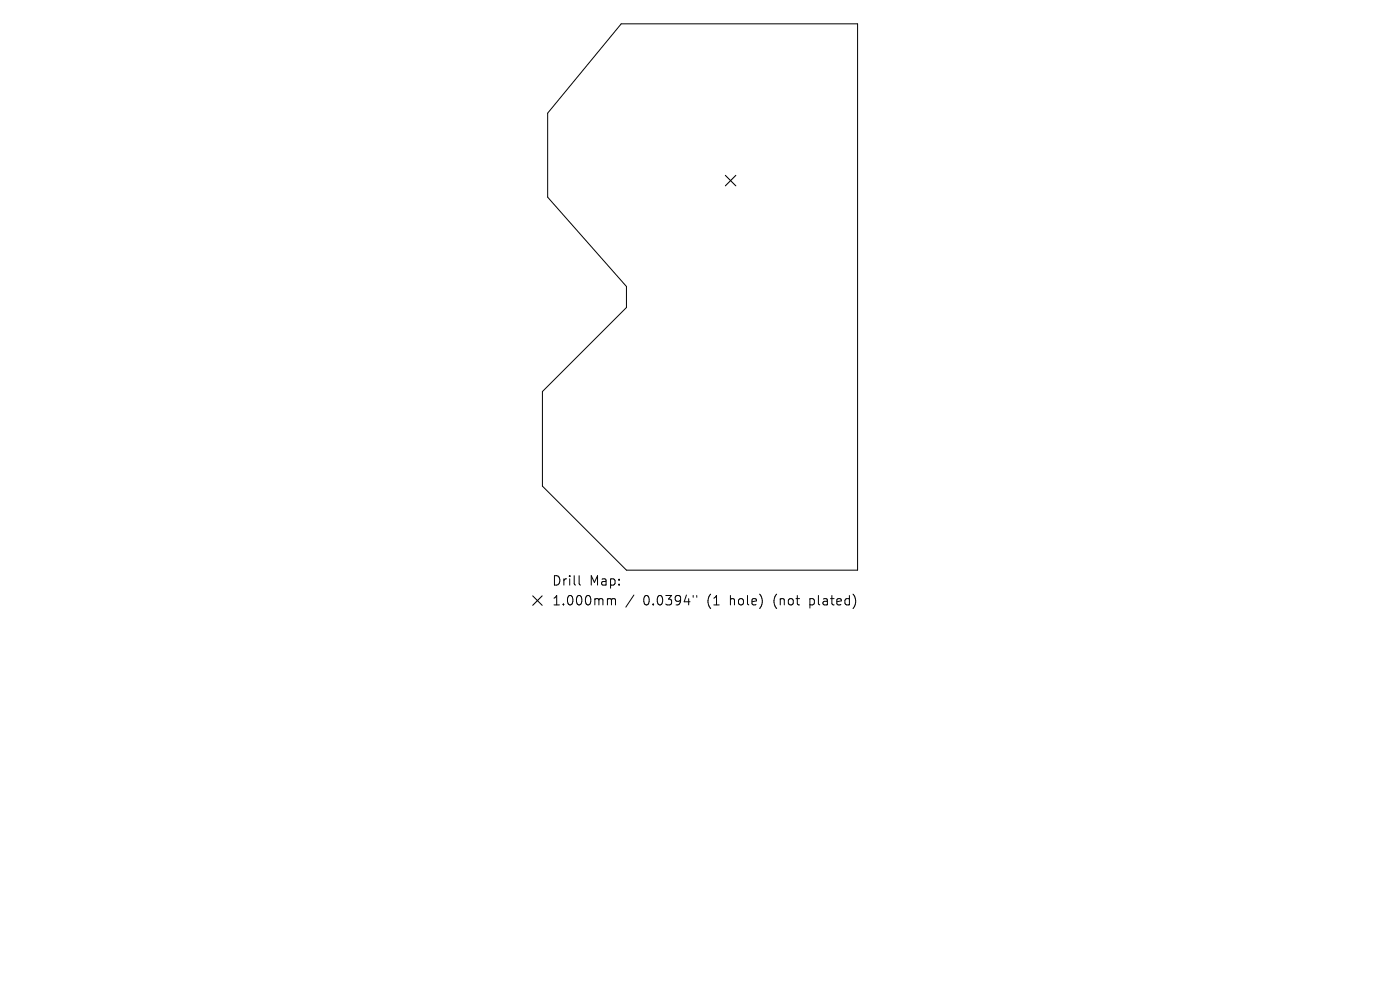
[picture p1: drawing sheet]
<svg xmlns="http://www.w3.org/2000/svg" width="297mm" height="210mm" viewBox="0 0 297 210" stroke-linecap="round" stroke-linejoin="round" font-family="sans-serif">
<defs><g id="words">
<g font-size="2.8">
<text x="117" y="124.5">Drill</text>
<text x="125" y="124.5">Map:</text>
<text x="117" y="128.7">1.000mm</text>
<text x="136.5" y="128.7">0.0394&quot;</text>
<text x="150.2" y="128.7">(1</text>
<text x="155.1" y="128.7">hole)</text>
<text x="164.6" y="128.7">(not</text>
<text x="172.4" y="128.7">plated)</text>
</g>
</g></defs>
<path d="M131.8 5.1h50.1v115.8h-49l-17.8-17.8v-20l17.8-17.9v-4.4l-16.7-19v-17.8zM122.9 122.1v1.7l.2 .3M129.1 127l.5 .1 .1 .2M129.7 127.3l.3-.3 .5 .1 .1 1.2M129.7 127.3v1M134.5 126.2l-1.7 2.6M147.1 126.3v.4M147.8 126.3v.4" fill="none" stroke="#000" stroke-width=".21"/>
<path d="M153.9 37.2l2.2 2.2M156.1 37.2l-2.2 2.2M113 126.4l2 2M115 126.4l-2 2" fill="none" stroke="#000" stroke-width=".22"/>
<use href="#words"/>
</svg>
